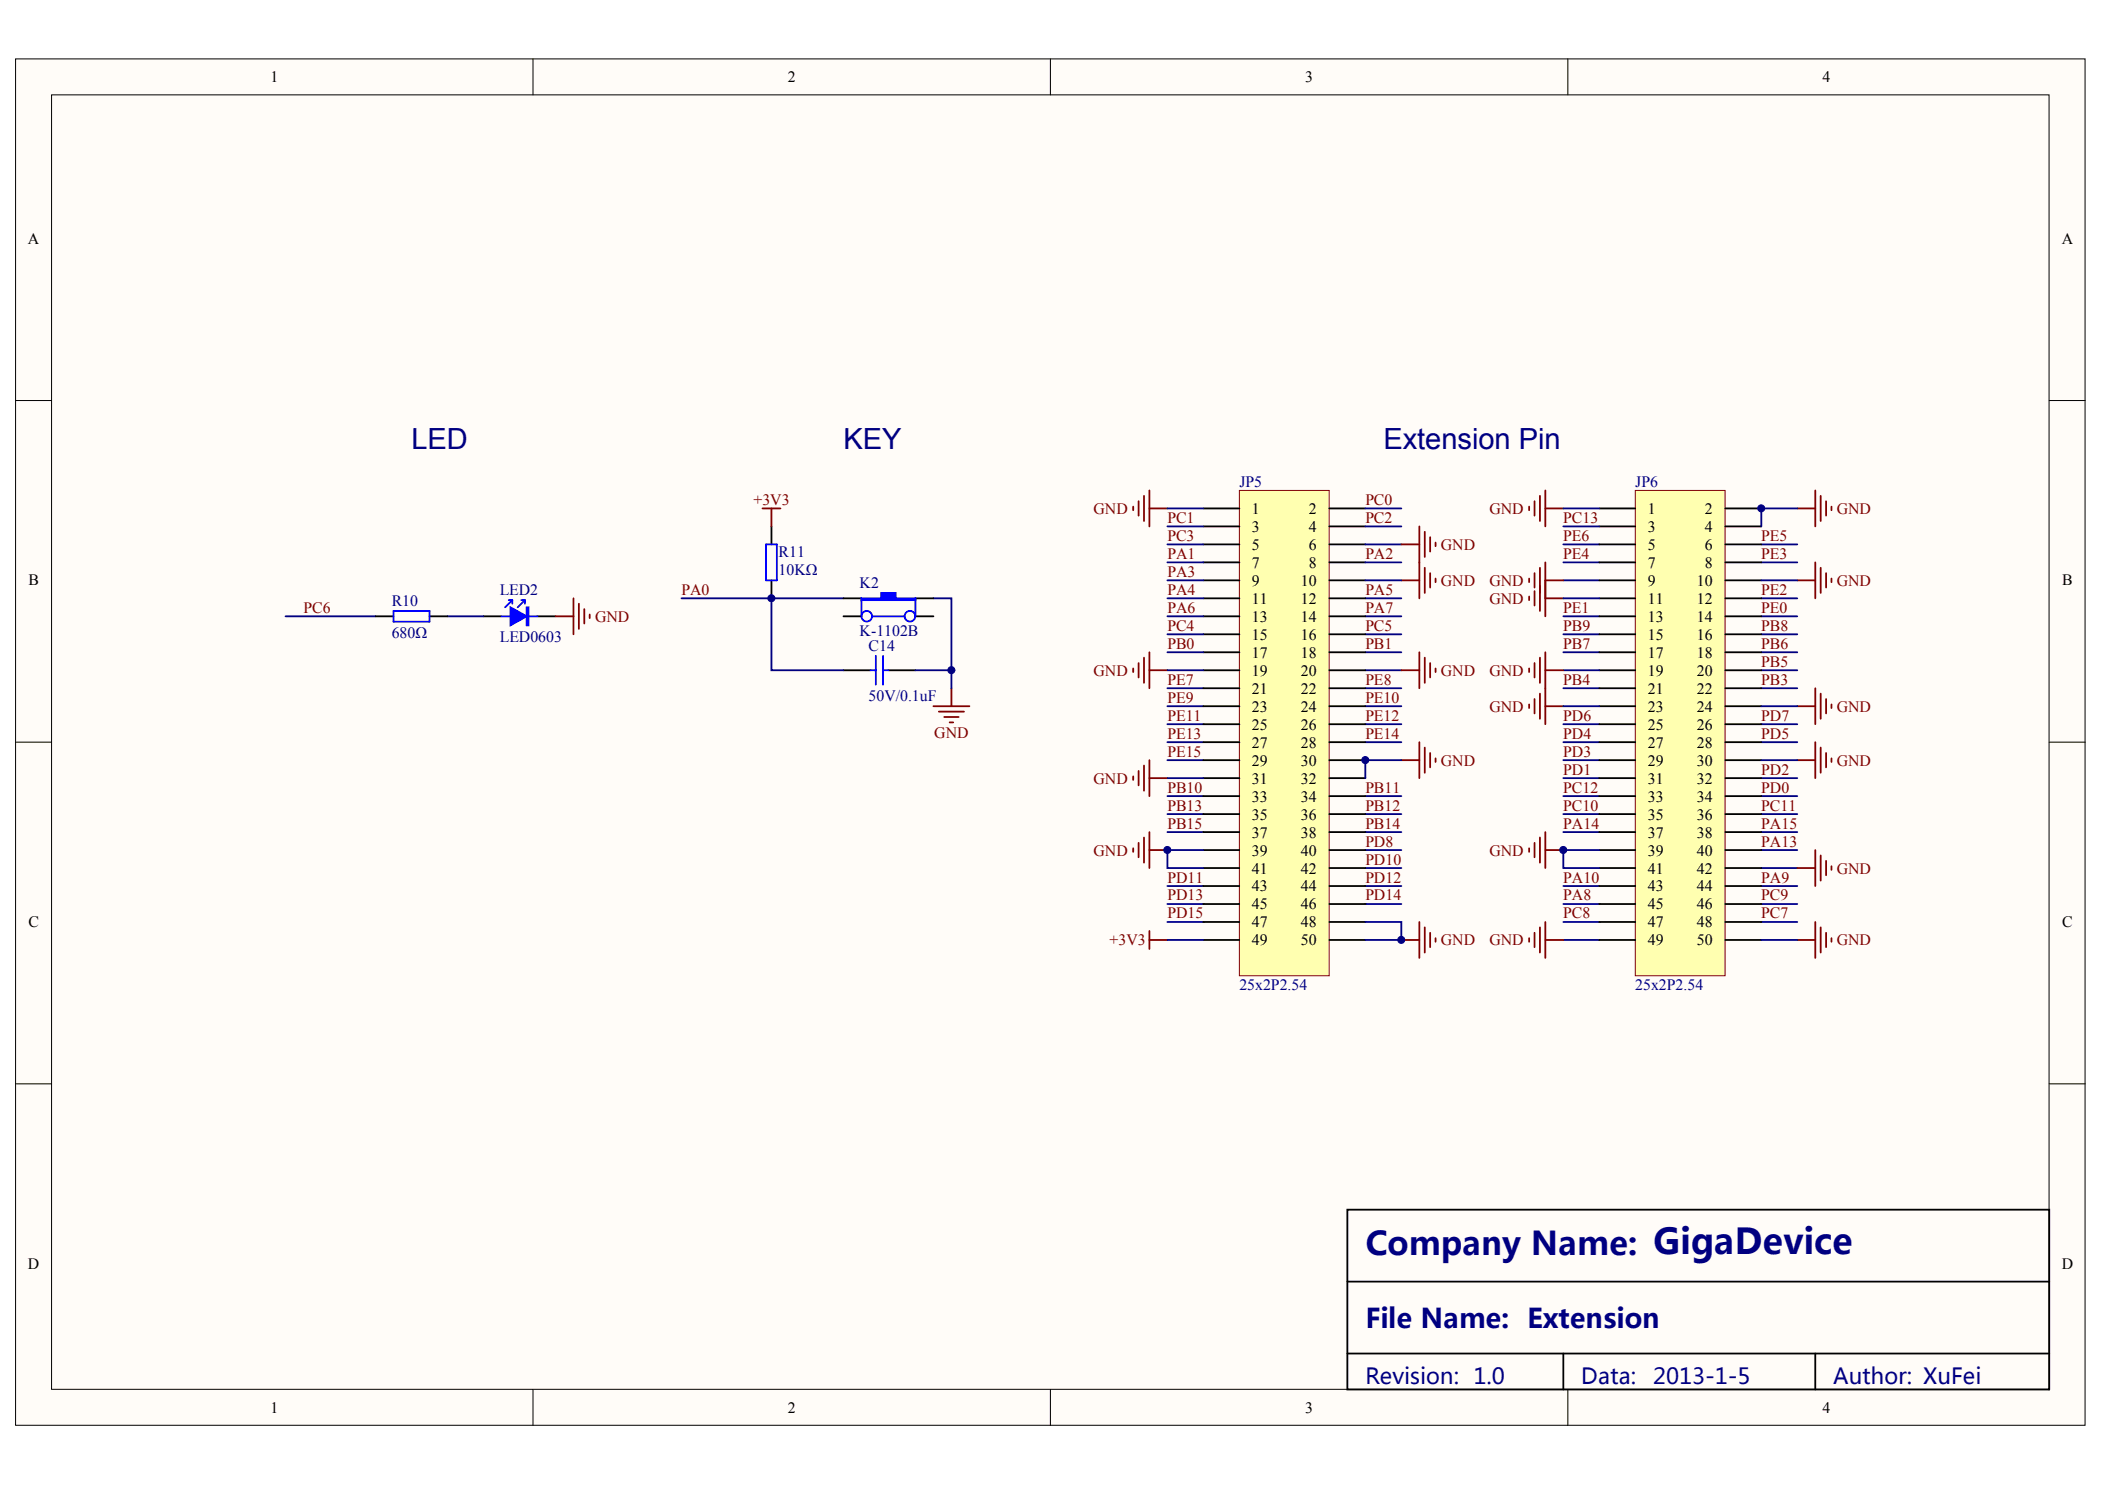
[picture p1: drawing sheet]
<svg xmlns="http://www.w3.org/2000/svg" width="297mm" height="210mm" viewBox="0 0 297 210" stroke-linecap="round" stroke-linejoin="round" font-family="sans-serif">
<defs><g id="words">
<text font-size="4.6" fill="#000080" x="192.7" y="177">Company Name: GigaDevice</text>
<g font-size="4.1" fill="#000080">
<text x="58.1" y="63.3">LED</text>
<text x="119" y="63.3">KEY</text>
<text x="195.2" y="63.3">Extension Pin</text>
</g>
<text font-size="3.8" fill="#000080" x="192.7" y="187.4">File Name: Extension</text>
<g font-size="3.1" fill="#000080">
<text x="192.7" y="195.3">Revision: 1.0</text>
<text x="223.1" y="195.3">Data:</text>
<text x="233.3" y="195.3">2013-1-5</text>
<text x="258.7" y="195.3">Author: XuFei</text>
</g>
<g font-size="2.2">
<text x="38.2" y="11.6">1</text>
<text x="111.2" y="11.6">2</text>
<text x="184.2" y="11.6">3</text>
<text x="257.2" y="11.6">4</text>
<text x="4" y="34.4">A</text>
<text x="290.9" y="34.4">A</text>
<text x="176.7" y="72.5">1</text>
<text x="176.7" y="75">3</text>
<text x="176.7" y="77.6">5</text>
<text x="184.7" y="72.5">2</text>
<text x="184.7" y="75">4</text>
<text x="184.7" y="77.6">6</text>
<text x="232.5" y="72.5">1</text>
<text x="232.5" y="75">3</text>
<text x="232.5" y="77.6">5</text>
<text x="240.6" y="72.5">2</text>
<text x="240.6" y="75">4</text>
<text x="240.6" y="77.6">6</text>
<text x="4" y="82.6">B</text>
<text x="176.7" y="80.1">7</text>
<text x="176.7" y="82.6">9</text>
<text x="183.6" y="82.6">10</text>
<text x="184.7" y="80.1">8</text>
<text x="232.5" y="80.1">7</text>
<text x="232.5" y="82.6">9</text>
<text x="239.4" y="82.6">10</text>
<text x="240.6" y="80.1">8</text>
<text x="291" y="82.6">B</text>
<text x="176.7" y="85.2">11</text>
<text x="176.7" y="87.7">13</text>
<text x="183.6" y="85.2">12</text>
<text x="183.6" y="87.7">14</text>
<text x="232.5" y="85.2">11</text>
<text x="232.5" y="87.7">13</text>
<text x="239.4" y="85.2">12</text>
<text x="239.4" y="87.7">14</text>
<text x="176.7" y="90.2">15</text>
<text x="176.7" y="92.8">17</text>
<text x="176.7" y="95.3">19</text>
<text x="183.6" y="90.2">16</text>
<text x="183.6" y="92.8">18</text>
<text x="183.6" y="95.3">20</text>
<text x="232.5" y="90.2">15</text>
<text x="232.5" y="92.8">17</text>
<text x="232.5" y="95.3">19</text>
<text x="239.4" y="90.2">16</text>
<text x="239.4" y="92.8">18</text>
<text x="239.4" y="95.3">20</text>
<text x="176.7" y="97.9">21</text>
<text x="176.7" y="100.4">23</text>
<text x="183.6" y="97.9">22</text>
<text x="183.6" y="100.4">24</text>
<text x="232.5" y="97.9">21</text>
<text x="232.5" y="100.4">23</text>
<text x="239.4" y="97.9">22</text>
<text x="239.4" y="100.4">24</text>
<text x="176.7" y="102.9">25</text>
<text x="176.7" y="105.5">27</text>
<text x="183.6" y="102.9">26</text>
<text x="183.6" y="105.5">28</text>
<text x="232.5" y="102.9">25</text>
<text x="232.5" y="105.5">27</text>
<text x="239.4" y="102.9">26</text>
<text x="239.4" y="105.5">28</text>
<text x="176.7" y="108">29</text>
<text x="176.7" y="110.5">31</text>
<text x="176.7" y="113.1">33</text>
<text x="183.6" y="108">30</text>
<text x="183.6" y="110.5">32</text>
<text x="183.6" y="113.1">34</text>
<text x="232.5" y="108">29</text>
<text x="232.5" y="110.5">31</text>
<text x="232.5" y="113.1">33</text>
<text x="239.4" y="108">30</text>
<text x="239.4" y="110.5">32</text>
<text x="239.4" y="113.1">34</text>
<text x="176.7" y="115.6">35</text>
<text x="176.7" y="118.1">37</text>
<text x="183.6" y="115.6">36</text>
<text x="183.6" y="118.1">38</text>
<text x="232.5" y="115.6">35</text>
<text x="232.5" y="118.1">37</text>
<text x="239.4" y="115.6">36</text>
<text x="239.4" y="118.1">38</text>
<text x="176.7" y="120.7">39</text>
<text x="176.7" y="123.2">41</text>
<text x="176.7" y="125.8">43</text>
<text x="183.6" y="120.7">40</text>
<text x="183.6" y="123.2">42</text>
<text x="183.6" y="125.8">44</text>
<text x="232.5" y="120.7">39</text>
<text x="232.5" y="123.2">41</text>
<text x="232.5" y="125.8">43</text>
<text x="239.4" y="120.7">40</text>
<text x="239.4" y="123.2">42</text>
<text x="239.4" y="125.8">44</text>
<text x="4" y="130.8">C</text>
<text x="176.7" y="128.3">45</text>
<text x="176.7" y="130.8">47</text>
<text x="183.6" y="128.3">46</text>
<text x="183.6" y="130.8">48</text>
<text x="232.5" y="128.3">45</text>
<text x="232.5" y="130.8">47</text>
<text x="239.4" y="128.3">46</text>
<text x="239.4" y="130.8">48</text>
<text x="291" y="130.8">C</text>
<text x="176.7" y="133.4">49</text>
<text x="183.6" y="133.4">50</text>
<text x="232.5" y="133.4">49</text>
<text x="239.4" y="133.4">50</text>
<text x="4" y="179">D</text>
<text x="290.9" y="179">D</text>
<text x="38.2" y="199.3">1</text>
<text x="111.2" y="199.3">2</text>
<text x="184.2" y="199.3">3</text>
<text x="257.2" y="199.3">4</text>
</g>
<g font-size="2.2" fill="#800000">
<text x="106.3" y="71.2">+3V3</text>
<text x="192.7" y="71.2">PC0</text>
<text x="154.3" y="72.5">GND</text>
<text x="164.7" y="73.8">PC1</text>
<text x="164.7" y="76.3">PC3</text>
<text x="192.7" y="73.8">PC2</text>
<text x="203.3" y="77.6">GND</text>
<text x="210.2" y="72.5">GND</text>
<text x="220.6" y="76.3">PE6</text>
<text x="220.6" y="73.8">PC13</text>
<text x="248.5" y="76.3">PE5</text>
<text x="259.2" y="72.5">GND</text>
<text x="96.2" y="83.9">PA0</text>
<text x="164.7" y="83.9">PA4</text>
<text x="164.7" y="78.8">PA1</text>
<text x="164.7" y="81.4">PA3</text>
<text x="192.7" y="83.9">PA5</text>
<text x="192.7" y="78.8">PA2</text>
<text x="203.3" y="82.6">GND</text>
<text x="210.2" y="82.6">GND</text>
<text x="220.6" y="78.8">PE4</text>
<text x="248.5" y="83.9">PE2</text>
<text x="248.5" y="78.8">PE3</text>
<text x="259.2" y="82.6">GND</text>
<text x="42.8" y="86.4">PC6</text>
<text x="84" y="87.7">GND</text>
<text x="164.7" y="86.4">PA6</text>
<text x="164.7" y="89">PC4</text>
<text x="192.7" y="86.4">PA7</text>
<text x="192.7" y="89">PC5</text>
<text x="210.2" y="85.2">GND</text>
<text x="220.6" y="89">PB9</text>
<text x="220.6" y="86.4">PE1</text>
<text x="248.5" y="89">PB8</text>
<text x="248.5" y="86.4">PE0</text>
<text x="154.3" y="95.3">GND</text>
<text x="164.7" y="91.5">PB0</text>
<text x="192.7" y="91.5">PB1</text>
<text x="203.3" y="95.3">GND</text>
<text x="210.2" y="95.3">GND</text>
<text x="220.6" y="91.5">PB7</text>
<text x="248.5" y="94.1">PB5</text>
<text x="248.5" y="91.5">PB6</text>
<text x="164.7" y="99.1">PE9</text>
<text x="164.7" y="101.7">PE11</text>
<text x="164.7" y="96.6">PE7</text>
<text x="192.7" y="96.6">PE8</text>
<text x="192.7" y="99.1">PE10</text>
<text x="192.7" y="101.7">PE12</text>
<text x="210.2" y="100.4">GND</text>
<text x="220.6" y="96.6">PB4</text>
<text x="220.6" y="101.7">PD6</text>
<text x="248.5" y="96.6">PB3</text>
<text x="248.5" y="101.7">PD7</text>
<text x="259.2" y="100.4">GND</text>
<text x="131.8" y="104.1">GND</text>
<text x="164.7" y="106.7">PE15</text>
<text x="164.7" y="104.2">PE13</text>
<text x="192.7" y="104.2">PE14</text>
<text x="220.6" y="106.7">PD3</text>
<text x="220.6" y="104.2">PD4</text>
<text x="248.5" y="104.2">PD5</text>
<text x="154.3" y="110.5">GND</text>
<text x="164.7" y="111.8">PB10</text>
<text x="192.7" y="111.8">PB11</text>
<text x="203.3" y="108">GND</text>
<text x="220.6" y="109.3">PD1</text>
<text x="220.6" y="111.8">PC12</text>
<text x="248.5" y="111.8">PD0</text>
<text x="248.5" y="109.3">PD2</text>
<text x="259.2" y="108">GND</text>
<text x="164.7" y="114.3">PB13</text>
<text x="164.7" y="116.9">PB15</text>
<text x="192.7" y="114.3">PB12</text>
<text x="192.7" y="116.9">PB14</text>
<text x="192.7" y="119.4">PD8</text>
<text x="220.6" y="116.9">PA14</text>
<text x="220.6" y="114.3">PC10</text>
<text x="248.5" y="116.9">PA15</text>
<text x="248.5" y="119.4">PA13</text>
<text x="248.5" y="114.3">PC11</text>
<text x="154.3" y="120.7">GND</text>
<text x="164.7" y="124.5">PD11</text>
<text x="192.7" y="122">PD10</text>
<text x="192.7" y="124.5">PD12</text>
<text x="210.2" y="120.7">GND</text>
<text x="220.6" y="124.5">PA10</text>
<text x="248.5" y="124.5">PA9</text>
<text x="259.2" y="123.2">GND</text>
<text x="164.7" y="127">PD13</text>
<text x="164.7" y="129.6">PD15</text>
<text x="192.7" y="127">PD14</text>
<text x="220.6" y="127">PA8</text>
<text x="220.6" y="129.6">PC8</text>
<text x="248.5" y="129.6">PC7</text>
<text x="248.5" y="127">PC9</text>
<text x="156.6" y="133.4">+3V3</text>
<text x="203.3" y="133.4">GND</text>
<text x="210.2" y="133.4">GND</text>
<text x="259.2" y="133.4">GND</text>
</g>
<g font-size="2.2" fill="#000080">
<text x="174.9" y="68.7">JP5</text>
<text x="230.8" y="68.7">JP6</text>
<text x="70.5" y="83.9">LED2</text>
<text x="109.9" y="78.6">R11</text>
<text x="109.9" y="81.1">10KΩ</text>
<text x="121.3" y="82.9">K2</text>
<text x="55.3" y="85.4">R10</text>
<text x="55.3" y="90">680Ω</text>
<text x="121.3" y="89.7">K-1102B</text>
<text x="70.5" y="90.5">LED0603</text>
<text x="122.6" y="91.8">C14</text>
<text x="122.6" y="98.9">50V/0.1uF</text>
<text x="174.9" y="139.7">25x2P2.54</text>
<text x="230.8" y="139.7">25x2P2.54</text>
</g>
</g></defs>
<g fill="#fffcf8" stroke="#000" stroke-width=".14">
<path d="M2.2 8.3h292v192.8h-292z"/>
<path d="M7.3 13.4h281.8v182.6h-281.8z"/>
</g>
<path d="M75.2 8.3v5.1M148.2 8.3v5.1M221.2 8.3v5.1M2.2 56.5h5.1M289.2 56.5h5.1M2.2 104.7h5.1M289.2 104.7h5.1M2.2 152.9h5.1M289.2 152.9h5.1M75.2 196v5.1M148.2 196v5.1M221.2 196v5.1" fill="none" stroke="#000" stroke-width=".14"/>
<g fill="none" stroke="#000" stroke-width=".25">
<path d="M108.9 74.3v2.5M53 86.9h2.5M60.6 86.9h2.5M68.2 86.9h2.6M75.8 86.9h2.6M108.9 81.9v2.5M119 94.5h3.8M125.4 94.5h3.8M190.1 170.6h99.1v25.4h-99.1zM190.1 180.8h99.1M190.1 190.9h99.1M220.6 190.9v5.1"/>
<path d="M256.2 190.9v5.1"/>
</g>
<g fill="#00f" stroke="#00f" stroke-width=".25">
<path d="M72 85.7l2.3 1.2-2.3 1.3z"/>
<path d="M74.3 85.7h.3v2.5h-.3z" fill-rule="evenodd"/>
</g>
<g fill="none" stroke="#00f" stroke-width=".25">
<path d="M108.1 76.8h1.5v5.1h-1.5zM55.5 86.2h5.1v1.5h-5.1zM70.8 86.9h1.2M71.8 84.7h.5M72.3 84.7l-1 1M72.3 84.7v.5M73.6 84.7h.5M74.1 84.7l-1 1M74.1 84.7v.5M74.6 86.9h1.2M122.8 94.5h.8M123.6 92.5v4.1"/>
<path d="M124.6 94.5h.8M124.6 92.5v4.1"/>
</g>
<g fill="none" stroke="#000080" stroke-width=".25">
<path d="M220.6 76.8h5.1M220.6 79.3h5.1M248.5 76.8h5.1M248.5 79.3h5.1M40.3 86.9h12.7M63.1 86.9h5.1M96.2 84.4h22.8M108.9 84.4v10.1h10.1M129.2 94.5h5.1M131.7 84.4h2.6v12.7M164.7 97.1h5.1M164.7 99.6h5.1"/>
<path d="M192.7 86.9h5M192.7 84.4h5M192.7 94.5h5M192.7 89.5h5M192.7 92h5M192.7 97.1h5M192.7 99.6h5M220.6 86.9h5.1M220.6 89.5h5.1M220.6 92h5.1M220.6 97.1h5.1M220.6 81.9h5.1"/>
<path d="M248.5 86.9h5.1M248.5 84.4h5.1M248.5 94.5h5.1M248.5 89.5h5.1M248.5 92h5.1M248.5 97.1h5.1M164.7 117.4h5.1M164.7 102.2h5.1M164.7 104.7h5.1M164.7 107.2h5.1M164.7 112.3h5.1M164.7 114.8h5.1"/>
<path d="M192.7 117.4h5M192.7 119.9h5M192.7 102.2h5M192.7 104.7h5M192.7 112.3h5M192.7 114.8h5M220.6 117.4h5.1M220.6 102.2h5.1M220.6 104.7h5.1M220.6 107.2h5.1M220.6 109.8h5.1M220.6 112.3h5.1"/>
<path d="M220.6 114.8h5.1M248.5 117.4h5.1M248.5 119.9h5.1M248.5 102.2h5.1M248.5 104.7h5.1M248.5 109.8h5.1M248.5 112.3h5.1M248.5 114.8h5.1M164.7 125h5.1M164.7 127.5h5.1M164.7 130.1h5.1M192.7 125h5"/>
<path d="M192.7 127.5h5M192.7 122.5h5M220.6 125h5.1M220.6 127.5h5.1M220.6 130.1h5.1M220.6 132.6h5.1M248.5 125h5.1M248.5 127.5h5.1M248.5 122.5h5.1M248.5 130.1h5.1"/>
</g>
<path d="M107.6 71.7h2.5M108.9 71.7v2.6M131.7 99.6h5.1M134.3 97.1v2.5M132.5 100.4h3.5M133.2 101.1h2.1M134 101.9h.5M162.2 131.3v2.6M162.2 132.6h2.5" fill="none" stroke="#800000" stroke-width=".25"/>
<path d="M174.9 69.2h12.7v68.4h-12.7z" fill="#ffffb0" stroke="#800000" stroke-width=".14"/>
<g fill="none" stroke="#000" stroke-width=".25">
<path d="M169.8 71.7h5.1M169.8 74.3h5.1M169.8 76.8h5.1M169.8 79.3h5.1M187.6 71.7h5.1M187.6 74.3h5.1M187.6 76.8h5.1M187.6 79.3h5.1M169.8 81.9h5.1M169.8 84.4h5.1M169.8 86.9h5.1M169.8 89.5h5.1"/>
<path d="M169.8 92h5.1M169.8 94.5h5.1M169.8 97.1h5.1M169.8 99.6h5.1M187.6 81.9h5.1M187.6 84.4h5.1M187.6 86.9h5.1M187.6 89.5h5.1M187.6 92h5.1M187.6 94.5h5.1M187.6 97.1h5.1M187.6 99.6h5.1"/>
<path d="M169.8 102.2h5.1M169.8 104.7h5.1M169.8 107.2h5.1M169.8 109.8h5.1M169.8 112.3h5.1M169.8 114.8h5.1M169.8 117.4h5.1M169.8 119.9h5.1M187.6 102.2h5.1M187.6 104.7h5.1M187.6 107.2h5.1M187.6 109.8h5.1"/>
<path d="M187.6 112.3h5.1M187.6 114.8h5.1M187.6 117.4h5.1M187.6 119.9h5.1M169.8 122.5h5.1M169.8 125h5.1M169.8 127.5h5.1M169.8 130.1h5.1M169.8 132.6h5.1M187.6 122.5h5.1M187.6 125h5.1M187.6 127.5h5.1"/>
<path d="M187.6 130.1h5.1M187.6 132.6h5.1"/>
</g>
<path d="M230.8 69.2h12.6v68.4h-12.6z" fill="#ffffb0" stroke="#800000" stroke-width=".14"/>
<g fill="none" stroke="#000" stroke-width=".25">
<path d="M225.7 71.7h5.1M225.7 74.3h5.1M225.7 76.8h5.1M225.7 79.3h5.1M243.5 71.7h5M243.5 74.3h5M243.5 76.8h5M243.5 79.3h5M119 84.4h2.6M119 86.9h2.6M129.2 84.4h2.5M129.2 86.9h2.5"/>
<path d="M225.7 81.9h5.1M225.7 84.4h5.1M225.7 86.9h5.1M225.7 89.5h5.1M225.7 92h5.1M225.7 94.5h5.1M225.7 97.1h5.1M225.7 99.6h5.1M243.5 81.9h5M243.5 84.4h5M243.5 86.9h5M243.5 89.5h5"/>
<path d="M243.5 92h5M243.5 94.5h5M243.5 97.1h5M243.5 99.6h5M225.7 102.2h5.1M225.7 104.7h5.1M225.7 107.2h5.1M225.7 109.8h5.1M225.7 112.3h5.1M225.7 114.8h5.1M225.7 117.4h5.1M225.7 119.9h5.1"/>
<path d="M243.5 102.2h5M243.5 104.7h5M243.5 107.2h5M243.5 109.8h5M243.5 112.3h5M243.5 114.8h5M243.5 117.4h5M243.5 119.9h5M225.7 122.5h5.1M225.7 125h5.1M225.7 127.5h5.1M225.7 130.1h5.1"/>
<path d="M225.7 132.6h5.1M243.5 122.5h5M243.5 125h5M243.5 127.5h5M243.5 130.1h5M243.5 132.6h5"/>
</g>
<g fill="none" stroke="#000080" stroke-width=".25">
<path d="M164.7 74.3h5.1M164.7 76.8h5.1M164.7 79.3h5.1M164.7 71.7h5.1M192.7 74.3h5M192.7 76.8h5M192.7 79.3h5M192.7 71.7h5M220.6 74.3h5.1M220.6 71.7h5.1M253.6 71.7h-5.1v2.6M164.7 81.9h5.1"/>
<path d="M164.7 84.4h5.1M164.7 86.9h5.1M164.7 89.5h5.1M164.7 92h5.1M164.7 94.5h5.1M192.7 81.9h5M220.6 84.4h5.1M220.6 99.6h5.1M220.6 94.5h5.1M248.5 81.9h5.1M248.5 99.6h5.1M164.7 109.8h5.1"/>
<path d="M169.8 119.9h-5.1v2.6h5.1M197.7 107.2h-5v2.6M225.7 119.9h-5.1v2.6h5.1M248.5 107.2h5.1M164.7 132.6h5.1M192.7 130.1h5v2.5h-5M248.5 132.6h5.1"/>
</g>
<g fill="none" stroke="#800000" stroke-width=".25">
<path d="M159.9 71.5v.5M160.7 70.7v2M161.4 69.9v3.6M162.2 69.2v5.1M162.2 71.7h2.5M197.7 76.8h2.6M200.3 74.3v10.1M201 75v3.6M201.8 75.8v2M202.6 76.5v.5M215.8 71.5v.5M216.5 70.7v2"/>
<path d="M217.3 69.9v3.6M218.1 71.7h2.5M218.1 69.2v5.1M218.1 79.3v7.6M253.6 71.7h2.6M256.2 69.2v5.1M256.2 79.3v5.1M256.9 69.9v3.6M257.7 70.7v2M258.4 71.5v.5M78.4 86.9h2.5M80.9 84.4v5.1"/>
<path d="M81.7 85.2v3.5M82.4 85.9v2.1M83.2 86.7v.5M159.9 94.3v.5M160.7 93.5v2.1M161.4 92.8v3.5M162.2 92v5.1M162.2 94.5h2.5M197.7 81.9h2.6M197.7 94.5h2.6M200.3 92v5.1M201 80.1v3.5"/>
<path d="M201 92.8v3.5M201.8 80.9v2M201.8 93.5v2.1M202.6 81.6v.5M202.6 94.3v.5M215.8 81.6v.5M215.8 84.1v.6M215.8 94.3v.5M215.8 99.4v.5M216.5 80.9v2M216.5 83.4v2M216.5 93.5v2.1"/>
<path d="M216.5 98.6v2M217.3 80.1v6.1M217.3 92.8v3.5M217.3 97.8v3.6M218.1 92v10.2M218.1 81.9h2.5M218.1 99.6h2.5M218.1 94.5h2.5M218.1 84.4h2.5M253.6 81.9h2.6M253.6 99.6h2.6M256.2 97.1v5.1"/>
<path d="M256.9 80.1v3.5M256.9 97.8v3.6M257.7 80.9v2M257.7 98.6v2M258.4 81.6v.5M258.4 99.4v.5M159.9 109.5v.5M159.9 119.7v.5M160.7 108.8v2M160.7 118.9v2M161.4 108v3.5M161.4 118.1v3.6"/>
<path d="M162.2 107.2v5.1M162.2 117.4v5.1M162.2 109.8h2.5M162.2 119.9h2.5M197.7 107.2h2.6M200.3 104.7v5.1M201 105.5v3.5M201.8 106.2v2M202.6 107v.5M215.8 119.7v.5M216.5 118.9v2M217.3 118.1v3.6"/>
<path d="M218.1 119.9h2.5M218.1 117.4v5.1M253.6 107.2h2.6M256.2 104.7v5.1M256.2 119.9v5.1M256.9 105.5v3.5M257.7 106.2v2M258.4 107v.5M197.7 132.6h2.6M200.3 130.1v5M201 130.8v3.6M201.8 131.6v2"/>
<path d="M202.6 132.3v.5M215.8 132.3v.5M216.5 131.6v2M217.3 130.8v3.6M218.1 132.6h2.5M218.1 130.1v5M253.6 132.6h2.6M253.6 122.5h2.6M256.2 130.1v5M256.9 120.7v3.5M256.9 130.8v3.6M257.7 121.4v2.1"/>
<path d="M257.7 131.6v2M258.4 122.2v.5M258.4 132.3v.5"/>
</g>
<path d="M121.6 84.4h2.8v-.8h2v.8h2.8v.3h-7.6z" fill-rule="evenodd" fill="#00f" stroke="#00f" stroke-width=".25"/>
<g fill="none" stroke="#00f" stroke-width=".25">
<path d="M121.6 84.4v2.5M123.1 86.9h4.6M129.2 84.4v2.5"/>
<circle cx="122.3" cy="86.9" r=".75"/>
<circle cx="128.4" cy="86.9" r=".75"/>
</g>
<g fill="#000080" stroke="#000080" stroke-width=".14">
<circle cx="108.8" cy="84.4" r=".49"/>
<circle cx="134.2" cy="94.5" r=".49"/>
<circle cx="164.7" cy="119.9" r=".49"/>
<circle cx="192.7" cy="107.2" r=".49"/>
<circle cx="197.7" cy="132.6" r=".49"/>
<circle cx="220.6" cy="119.9" r=".49"/>
<circle cx="248.5" cy="71.7" r=".49"/>
</g>
<use href="#words"/>
</svg>
